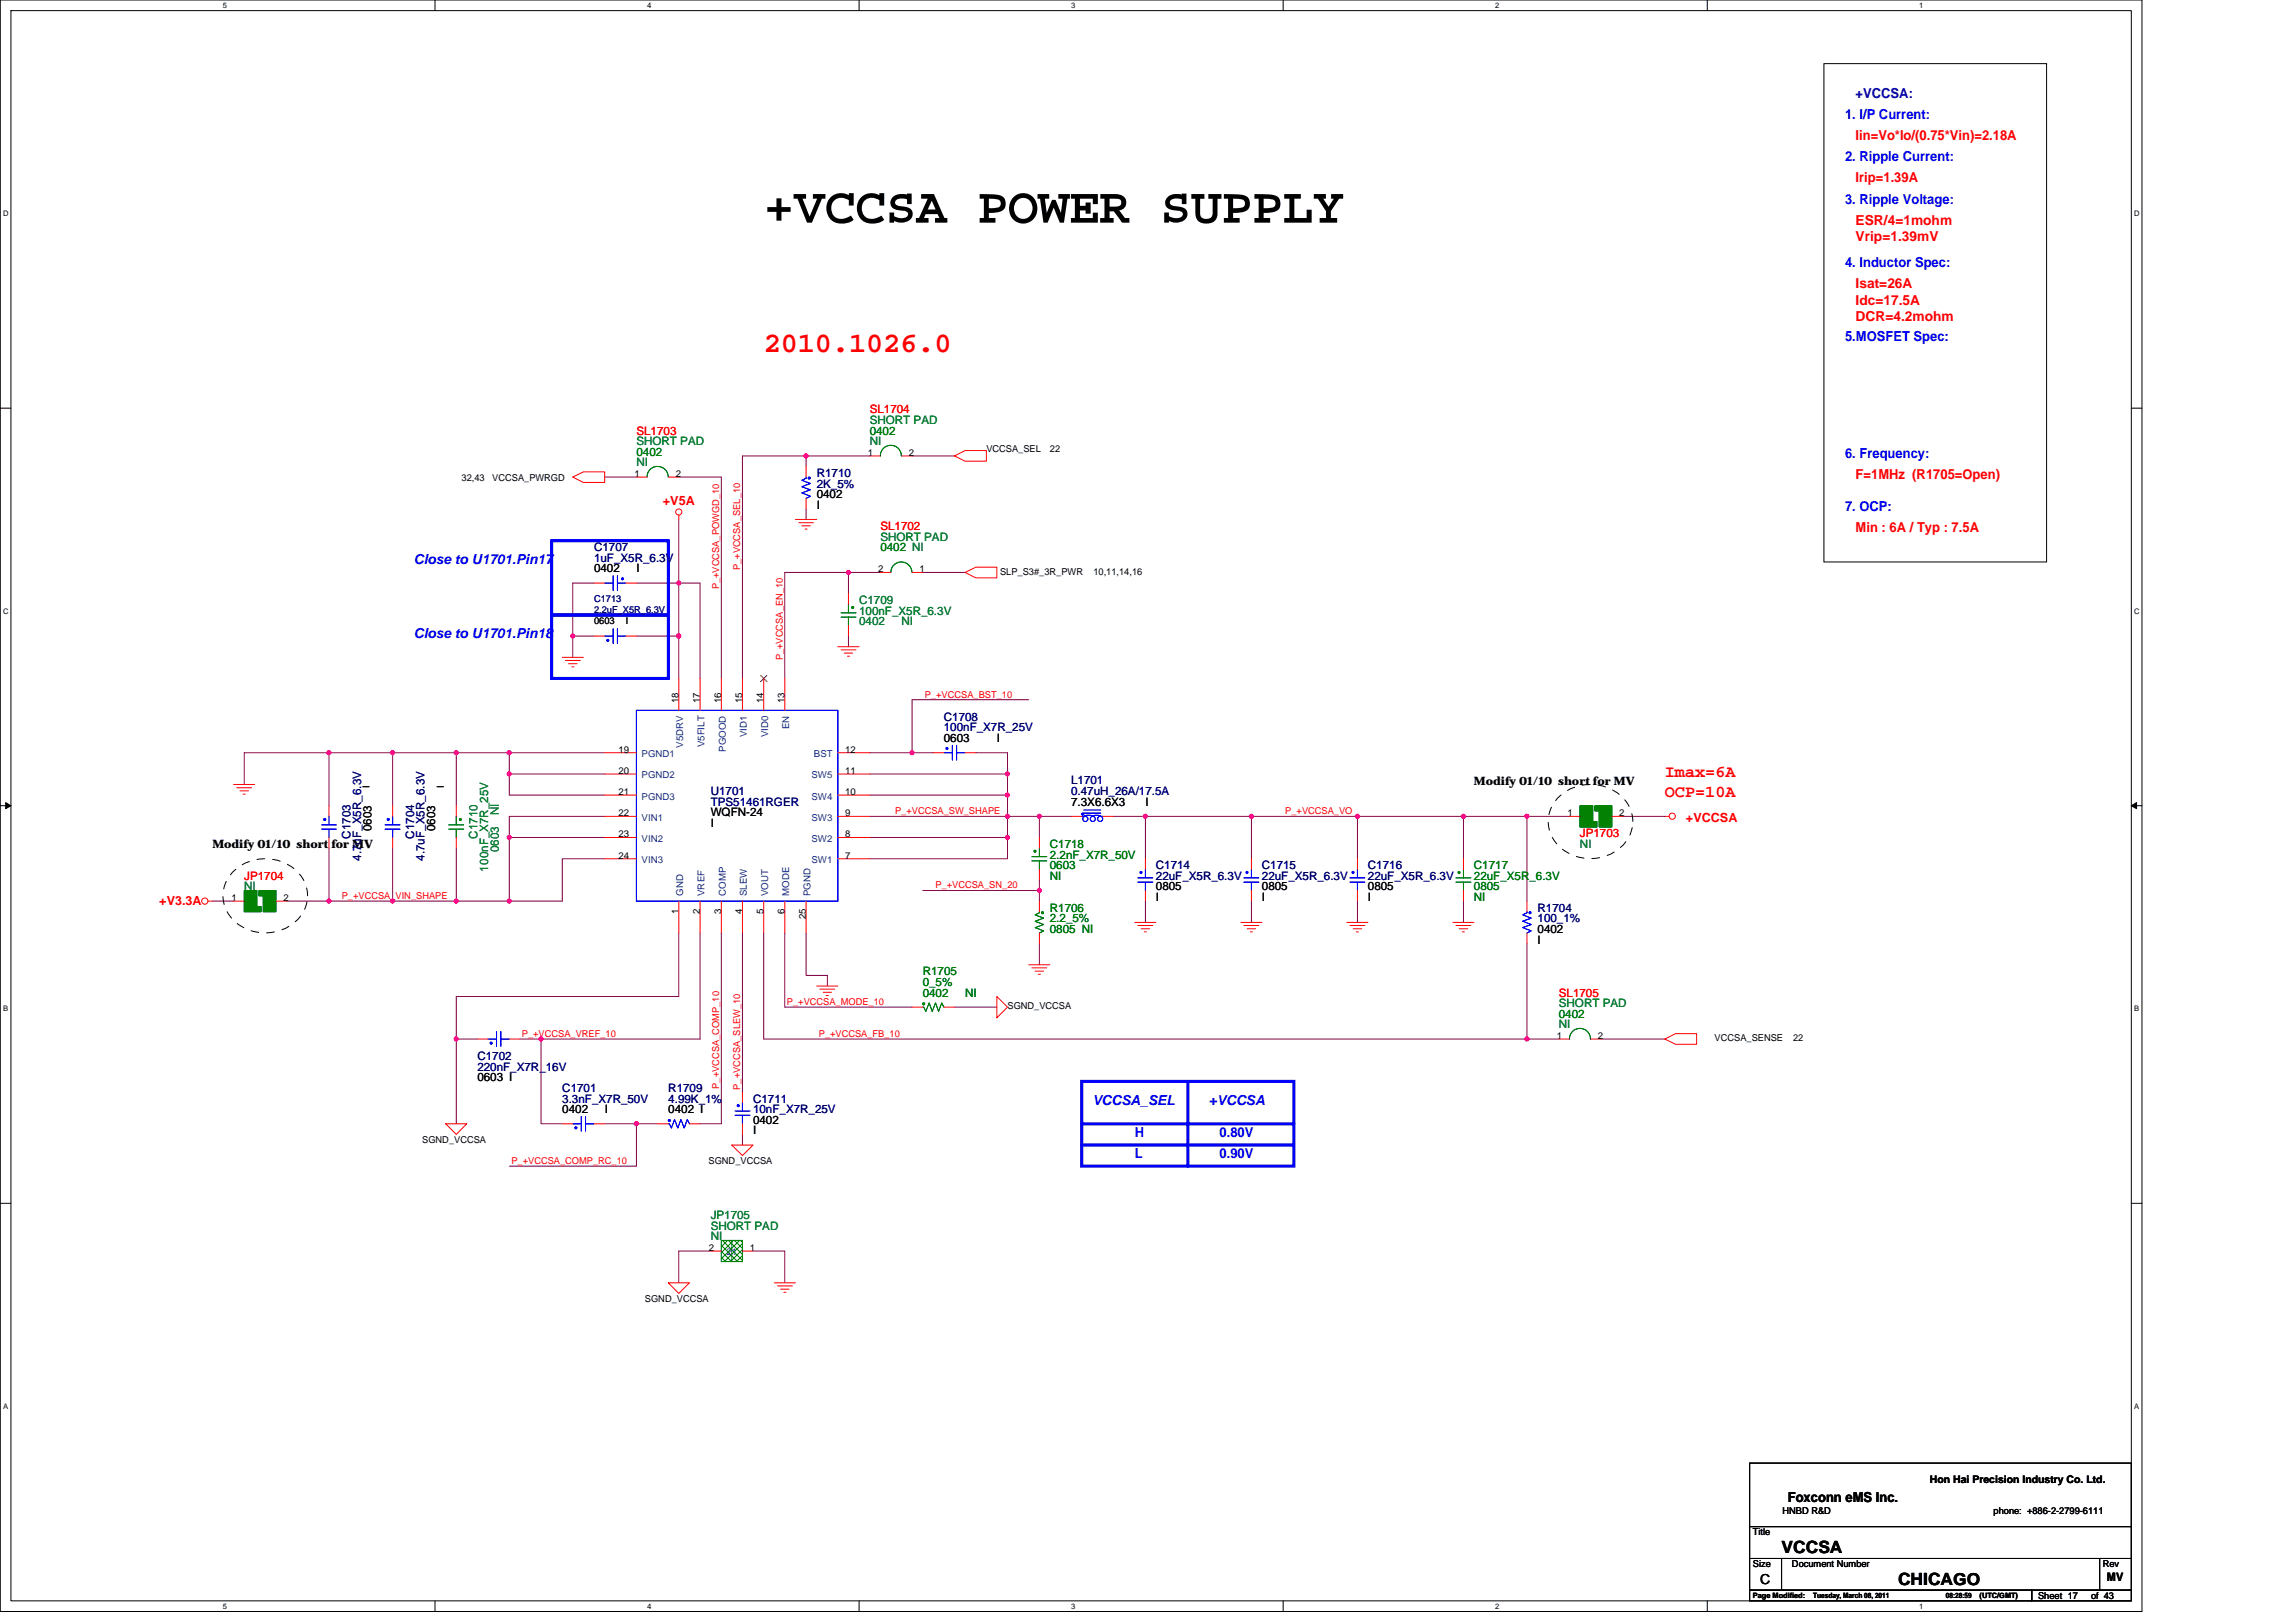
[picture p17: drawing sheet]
<svg xmlns="http://www.w3.org/2000/svg" width="297mm" height="210mm" viewBox="0 0 297 210" stroke-linecap="round" stroke-linejoin="round" font-family="sans-serif">
<defs><g id="words">
<text font-size="6.6" x="98.8" y="28.8">+VCCSA POWER SUPPLY</text>
<text font-size="3.7" fill="#f00" x="98.8" y="45.6">2010.1026.0</text>
<g font-size="2.2" fill="#f00">
<text x="215.4" y="100.6">Imax=6A</text>
<text x="215.4" y="103.1">OCP=10A</text>
</g>
<g font-size="2.2">
<text x="230.5" y="200.9">VCCSA</text>
<text x="245.6" y="205">CHICAGO</text>
</g>
<g font-size="1.8" fill="#00f">
<text x="238.7" y="15.4">1. I/P Current:</text>
<text x="238.7" y="20.8">2. Ripple Current:</text>
<text x="238.7" y="26.4">3. Ripple Voltage:</text>
<text x="238.7" y="34.6">4. Inductor Spec:</text>
<text x="238.7" y="44.2">5.MOSFET Spec:</text>
<text x="238.7" y="59.3">6. Frequency:</text>
<text x="238.7" y="66.1">7. OCP:</text>
<text x="53.5" y="73">Close to U1701.Pin17</text>
<text x="53.5" y="82.5">Close to U1701.Pin18</text>
<text x="141.3" y="142.9">VCCSA_SEL</text>
<text x="156.4" y="142.9">+VCCSA</text>
<text x="146.8" y="149.8">L</text>
<text x="146.8" y="147">H</text>
<text x="157.8" y="147">0.80V</text>
<text x="157.8" y="149.8">0.90V</text>
</g>
<text font-size="1.8" fill="#0000a0" x="240.1" y="12.6">+VCCSA:</text>
<g font-size="1.8" fill="#f00">
<text x="240.1" y="18.1">Iin=Vo*Io/(0.75*Vin)=2.18A</text>
<text x="240.1" y="23.6">Irip=1.39A</text>
<text x="240.1" y="29.1">ESR/4=1mohm</text>
<text x="240.1" y="31.2">Vrip=1.39mV</text>
<text x="240.1" y="37.3">Isat=26A</text>
<text x="240.1" y="39.4">Idc=17.5A</text>
<text x="240.1" y="41.6">DCR=4.2mohm</text>
<text x="240.1" y="62">F=1MHz (R1705=Open)</text>
<text x="240.1" y="68.9">Min : 6A / Typ : 7.5A</text>
</g>
<g font-size="1.8">
<text x="231.3" y="194.4">Foxconn eMS Inc.</text>
<text x="227.7" y="205">C</text>
</g>
<g font-size="1.6" fill="#f00">
<text x="85.8" y="65.3">+V5A</text>
<text x="218.1" y="106.3">+VCCSA</text>
<text x="20.6" y="117.1">+V3.3A</text>
</g>
<g font-size="1.5" fill="#f00">
<text x="112.5" y="53.5">SL1704</text>
<text x="82.3" y="56.2">SL1703</text>
<text x="113.9" y="68.6">SL1702</text>
<text x="31.6" y="113.8">JP1704</text>
<text x="204.4" y="108.4">JP1703</text>
<text x="201.7" y="128.9">SL1705</text>
</g>
<g font-size="1.5" fill="#008040">
<text x="82.3" y="57.6">SHORT PAD</text>
<text x="112.5" y="54.8">SHORT PAD</text>
<text x="112.5" y="57.6">NI</text>
<text x="82.3" y="60.3">NI</text>
<text x="113.9" y="69.9">SHORT PAD</text>
<text x="111.1" y="78.2">C1709</text>
<text x="111.1" y="79.5">100nF_X5R_6.3V</text>
<text x="111.1" y="80.9">0402</text>
<text x="116.6" y="80.9">NI</text>
<text x="64.5" y="105.5" transform="rotate(-90 64.5 105.5)">NI</text>
<text x="61.8" y="108.5" transform="rotate(-90 61.8 108.5)">C1710</text>
<text x="63.2" y="112.8" transform="rotate(-90 63.2 112.8)">100nF_X7R_25V</text>
<text x="64.5" y="110.3" transform="rotate(-90 64.5 110.3)">0603</text>
<text x="204.4" y="109.7">NI</text>
<text x="31.6" y="115.2">NI</text>
<text x="201.7" y="130.3">SHORT PAD</text>
<text x="201.7" y="133">NI</text>
<text x="91.9" y="159.1">SHORT PAD</text>
<text x="91.9" y="160.5">NI</text>
<text x="91.9" y="157.7">JP1705</text>
</g>
<g font-size="1.5" fill="#008000">
<text x="82.3" y="59">0402</text>
<text x="112.5" y="56.2">0402</text>
<text x="113.9" y="71.3">0402 NI</text>
<text x="135.8" y="109.7">C1718</text>
<text x="135.8" y="111.1">2.2nF_X7R_50V</text>
<text x="135.8" y="112.5">0603</text>
<text x="135.8" y="113.8">NI</text>
<text x="190.7" y="112.5">C1717</text>
<text x="190.7" y="113.8">22uF_X5R_6.3V</text>
<text x="135.8" y="117.9">R1706</text>
<text x="135.8" y="119.3">2.2_5%</text>
<text x="190.7" y="115.2">0805</text>
<text x="190.7" y="116.6">NI</text>
<text x="135.8" y="120.7">0805 NI</text>
<text x="119.4" y="126.2">R1705</text>
<text x="119.4" y="127.6">0_5%</text>
<text x="119.4" y="128.9">0402</text>
<text x="124.9" y="128.9">NI</text>
<text x="201.7" y="131.7">0402</text>
</g>
<g font-size="1.5" fill="#000080">
<text x="105.7" y="61.7">R1710</text>
<text x="105.7" y="63.1">2K_5%</text>
<text x="76.9" y="71.3">C1707</text>
<text x="76.9" y="72.7">1uF_X5R_6.3V</text>
<text x="122.1" y="93.3">C1708</text>
<text x="122.1" y="94.6">100nF_X7R_25V</text>
<text x="138.6" y="101.5">L1701</text>
<text x="91.9" y="102.8">U1701</text>
<text x="91.9" y="104.2">TPS51461RGER</text>
<text x="138.6" y="102.8">0.47uH_26A/17.5A</text>
<text x="45.3" y="108.5" transform="rotate(-90 45.3 108.5)">C1703</text>
<text x="46.7" y="111.4" transform="rotate(-90 46.7 111.4)">4.7uF_X5R_6.3V</text>
<text x="53.6" y="108.5" transform="rotate(-90 53.6 108.5)">C1704</text>
<text x="54.9" y="111.4" transform="rotate(-90 54.9 111.4)">4.7uF_X5R_6.3V</text>
<text x="149.5" y="112.5">C1714</text>
<text x="149.5" y="113.8">22uF_X5R_6.3V</text>
<text x="163.3" y="112.5">C1715</text>
<text x="163.3" y="113.8">22uF_X5R_6.3V</text>
<text x="177" y="112.5">C1716</text>
<text x="177" y="113.8">22uF_X5R_6.3V</text>
<text x="198.9" y="117.9">R1704</text>
<text x="198.9" y="119.3">100_1%</text>
<text x="61.8" y="137.1">C1702</text>
<text x="61.8" y="138.5">220nF_X7R_16V</text>
<text x="72.7" y="141.3">C1701</text>
<text x="72.7" y="142.6">3.3nF_X7R_50V</text>
<text x="86.5" y="141.3">R1709</text>
<text x="86.5" y="142.6">4.99K_1%</text>
<text x="97.4" y="142.6">C1711</text>
<text x="97.4" y="144">10nF_X7R_25V</text>
</g>
<g font-size="1.5">
<text x="105.7" y="64.5">0402</text>
<text x="105.7" y="65.8">I</text>
<text x="76.9" y="74.1">0402</text>
<text x="82.3" y="74.1">I</text>
<text x="122.1" y="96">0603</text>
<text x="129" y="96">I</text>
<text x="190.7" y="101.5">Modify 01/10 short for MV</text>
<text x="48.1" y="107.5" transform="rotate(-90 48.1 107.5)">0603</text>
<text x="56.3" y="107.5" transform="rotate(-90 56.3 107.5)">0603</text>
<text x="91.9" y="107">I</text>
<text x="91.9" y="105.6">WQFN-24</text>
<text x="138.6" y="104.2">7.3X6.6X3</text>
<text x="148.2" y="104.2">I</text>
<text x="27.5" y="109.7">Modify 01/10 short for MV</text>
<text x="149.5" y="115.2">0805</text>
<text x="149.5" y="116.6">I</text>
<text x="163.3" y="115.2">0805</text>
<text x="163.3" y="116.6">I</text>
<text x="177" y="115.2">0805</text>
<text x="177" y="116.6">I</text>
<text x="198.9" y="120.7">0402</text>
<text x="198.9" y="122.1">I</text>
<text x="61.8" y="139.9">0603 I</text>
<text x="72.7" y="144">0402</text>
<text x="78.2" y="144">I</text>
<text x="86.5" y="144">0402 I</text>
<text x="97.4" y="145.4">0402</text>
<text x="97.4" y="146.7">I</text>
<text x="272.6" y="204.5">MV</text>
</g>
<text font-size="1.4" x="249.7" y="191.9">Hon Hai Precision Industry Co. Ltd.</text>
<g font-size="1.2">
<text x="112.3" y="59">1</text>
<text x="117.6" y="59">2</text>
<text x="127.6" y="58.5">VCCSA_SEL</text>
<text x="135.8" y="58.5">22</text>
<text x="59.7" y="62.2">32,43</text>
<text x="63.7" y="62.2">VCCSA_PWRGD</text>
<text x="82.1" y="61.7">1</text>
<text x="87.4" y="61.7">2</text>
<text x="113.6" y="74">2</text>
<text x="119" y="74">1</text>
<text x="129.4" y="74.4">SLP_S3#_3R_PWR</text>
<text x="141.5" y="74.4">10,11,14,16</text>
<text x="76.9" y="80.7">0603</text>
<text x="81" y="80.7">I</text>
<text x="87.8" y="91" transform="rotate(-90 87.8 91)">18</text>
<text x="90.5" y="91" transform="rotate(-90 90.5 91)">17</text>
<text x="93.3" y="91" transform="rotate(-90 93.3 91)">16</text>
<text x="96" y="91" transform="rotate(-90 96 91)">15</text>
<text x="98.8" y="91" transform="rotate(-90 98.8 91)">14</text>
<text x="101.5" y="91" transform="rotate(-90 101.5 91)">13</text>
<text x="47.8" y="101.9" transform="rotate(-90 47.8 101.9)">I</text>
<text x="57.4" y="101.9" transform="rotate(-90 57.4 101.9)">I</text>
<text x="80" y="100.1">20</text>
<text x="80" y="97.4">19</text>
<text x="109.3" y="100.1">11</text>
<text x="109.3" y="97.4">12</text>
<text x="80" y="105.6">22</text>
<text x="80" y="102.8">21</text>
<text x="109.3" y="105.6">9</text>
<text x="109.3" y="102.8">10</text>
<text x="202.8" y="105.6">1</text>
<text x="209.5" y="105.6">2</text>
<text x="80" y="111.1">24</text>
<text x="80" y="108.3">23</text>
<text x="109.3" y="111.1">7</text>
<text x="109.3" y="108.3">8</text>
<text x="30" y="116.6">1</text>
<text x="36.7" y="116.6">2</text>
<text x="87.8" y="118.2" transform="rotate(-90 87.8 118.2)">1</text>
<text x="90.5" y="118.2" transform="rotate(-90 90.5 118.2)">2</text>
<text x="93.3" y="118.2" transform="rotate(-90 93.3 118.2)">3</text>
<text x="96" y="118.2" transform="rotate(-90 96 118.2)">4</text>
<text x="98.8" y="118.2" transform="rotate(-90 98.8 118.2)">5</text>
<text x="101.5" y="118.2" transform="rotate(-90 101.5 118.2)">6</text>
<text x="104.3" y="118.9" transform="rotate(-90 104.3 118.9)">25</text>
<text x="130.3" y="130.6">SGND_VCCSA</text>
<text x="201.4" y="134.4">1</text>
<text x="206.7" y="134.4">2</text>
<text x="221.8" y="134.7">VCCSA_SENSE</text>
<text x="232" y="134.7">22</text>
<text x="54.6" y="147.9">SGND_VCCSA</text>
<text x="91.7" y="150.6">SGND_VCCSA</text>
<text x="91.7" y="161.8">2</text>
<text x="97" y="161.8">1</text>
<text x="83.4" y="168.5">SGND_VCCSA</text>
<text x="230.6" y="195.9">HNBD R&amp;D</text>
<text x="257.9" y="195.9">phone: +886-2-2799-6111</text>
<text x="226.8" y="198.6">Title</text>
<text x="226.8" y="202.8">Size</text>
<text x="231.8" y="202.8">Document Number</text>
<text x="272" y="202.8">Rev</text>
<text x="263.7" y="206.9">Sheet 17</text>
<text x="270.5" y="206.9">of 43</text>
</g>
<g font-size="1.2" fill="#000080">
<text x="76.9" y="77.9">C1713</text>
<text x="76.9" y="79.3">2.2uF_X5R_6.3V</text>
</g>
<g font-size="1.2" fill="#f00">
<text x="93" y="76.3" transform="rotate(-90 93 76.3)">P_+VCCSA_POWGD_10</text>
<text x="95.8" y="73.8" transform="rotate(-90 95.8 73.8)">P_+VCCSA_SEL_10</text>
<text x="101.3" y="85.4" transform="rotate(-90 101.3 85.4)">P_+VCCSA_EN_10</text>
<text x="119.7" y="90.3">P_+VCCSA_BST_10</text>
<text x="115.8" y="105.3">P_+VCCSA_SW_SHAPE</text>
<text x="166.3" y="105.3">P_+VCCSA_VO</text>
<text x="44.2" y="116.3">P_+VCCSA_VIN_SHAPE</text>
<text x="121" y="114.9">P_+VCCSA_SN_20</text>
<text x="101.8" y="130">P_+VCCSA_MODE_10</text>
<text x="67.5" y="134.2">P_+VCCSA_VREF_10</text>
<text x="105.9" y="134.2">P_+VCCSA_FB_10</text>
<text x="93" y="140.9" transform="rotate(-90 93 140.9)">P_+VCCSA_COMP_10</text>
<text x="95.8" y="141" transform="rotate(-90 95.8 141)">P_+VCCSA_SLEW_10</text>
<text x="66.2" y="150.6">P_+VCCSA_COMP_RC_10</text>
</g>
<g font-size="1.2" fill="#004080">
<text x="96.6" y="95.4" transform="rotate(-90 96.6 95.4)">VID1</text>
<text x="99.4" y="95.4" transform="rotate(-90 99.4 95.4)">VID0</text>
<text x="102.1" y="94.3" transform="rotate(-90 102.1 94.3)">EN</text>
<text x="83" y="100.7">PGND2</text>
<text x="83" y="98">PGND1</text>
<text x="88.4" y="96.8" transform="rotate(-90 88.4 96.8)">V5DRV</text>
<text x="91.1" y="96.7" transform="rotate(-90 91.1 96.7)">V5FILT</text>
<text x="93.9" y="97.2" transform="rotate(-90 93.9 97.2)">PGOOD</text>
<text x="105" y="100.7">SW5</text>
<text x="105.3" y="98">BST</text>
<text x="83" y="106.2">VIN1</text>
<text x="83" y="103.4">PGND3</text>
<text x="105" y="106.2">SW3</text>
<text x="105" y="103.4">SW4</text>
<text x="83" y="111.7">VIN3</text>
<text x="83" y="108.9">VIN2</text>
<text x="105" y="111.7">SW1</text>
<text x="105" y="108.9">SW2</text>
<text x="88.4" y="115.9" transform="rotate(-90 88.4 115.9)">GND</text>
<text x="91.1" y="115.9" transform="rotate(-90 91.1 115.9)">VREF</text>
<text x="93.9" y="115.9" transform="rotate(-90 93.9 115.9)">COMP</text>
<text x="96.6" y="115.9" transform="rotate(-90 96.6 115.9)">SLEW</text>
<text x="99.4" y="115.9" transform="rotate(-90 99.4 115.9)">VOUT</text>
<text x="102.1" y="115.9" transform="rotate(-90 102.1 115.9)">MODE</text>
<text x="104.9" y="115.9" transform="rotate(-90 104.9 115.9)">PGND</text>
<text x="94" y="162.4">2</text>
<text x="94.7" y="162.4">1</text>
</g>
<g font-size="1">
<text x="28.8" y="1">5</text>
<text x="83.7" y="1">4</text>
<text x="138.6" y="1">3</text>
<text x="193.4" y="1">2</text>
<text x="248.3" y="1">1</text>
<text x=".4" y="28">D</text>
<text x="276.1" y="28">D</text>
<text x=".4" y="79.4">C</text>
<text x="276.1" y="79.4">C</text>
<text x=".4" y="130.9">B</text>
<text x="276.1" y="130.9">B</text>
<text x=".4" y="182.3">A</text>
<text x="276.1" y="182.3">A</text>
<text x="28.8" y="208.2">5</text>
<text x="83.7" y="208.2">4</text>
<text x="138.6" y="208.2">3</text>
<text x="193.4" y="208.2">2</text>
<text x="226.8" y="206.8">Page Modified:</text>
<text x="234.6" y="206.8">Tuesday, March 08, 2011</text>
<text x="248.3" y="208.2">1</text>
<text x="251.7" y="206.8">08:28:59</text>
<text x="256.1" y="206.8">(UTC/GMT)</text>
</g>
</g></defs>
<path d="M0 0h277.1v208.5h-277.1zM1.4 1.4h274.3v205.7h-274.3z" fill="none" stroke="#000" stroke-width=".13"/>
<g fill="#fff">
<path d="M28.8 .1h.6v1.1h-.6z"/>
<path d="M28.8 207.3h.6v1.1h-.6z"/>
</g>
<path d="M56.3 0v1.4M56.3 207.1v1.4" fill="none" stroke="#000" stroke-width=".13"/>
<g fill="#fff">
<path d="M83.7 .1h.6v1.1h-.6z"/>
<path d="M83.7 207.3h.6v1.1h-.6z"/>
</g>
<path d="M111.1 0v1.4M111.1 207.1v1.4" fill="none" stroke="#000" stroke-width=".13"/>
<g fill="#fff">
<path d="M138.6 .1h.5v1.1h-.5z"/>
<path d="M138.6 207.3h.5v1.1h-.5z"/>
</g>
<path d="M166 0v1.4M166 207.1v1.4" fill="none" stroke="#000" stroke-width=".13"/>
<g fill="#fff">
<path d="M193.4 .1h.6v1.1h-.6z"/>
<path d="M193.4 207.3h.6v1.1h-.6z"/>
</g>
<path d="M220.9 0v1.4M220.9 207.1v1.4" fill="none" stroke="#000" stroke-width=".13"/>
<g fill="#fff">
<path d="M248.3 .1h.6v1.1h-.6z"/>
<path d="M248.3 207.3h.6v1.1h-.6z"/>
<path d="M.4 27.1h.7v1.1h-.7z"/>
<path d="M276.1 27.1h.7v1.1h-.7z"/>
<path d="M.4 78.5h.7v1.1h-.7z"/>
<path d="M276.1 78.5h.7v1.1h-.7z"/>
</g>
<path d="M0 52.8h1.4M275.7 52.8h1.4" fill="none" stroke="#000" stroke-width=".13"/>
<g fill="#fff">
<path d="M.4 130h.7v1.1h-.7z"/>
<path d="M276.1 130h.7v1.1h-.7z"/>
</g>
<path d="M0 104.2h1.4M275.7 104.2h1.4" fill="none" stroke="#000" stroke-width=".13"/>
<path d="M.7 103.8l.7 .4-.7 .4zM275.7 104.2l.7-.4v.8z" fill="#000" stroke="#000" stroke-width=".13"/>
<g fill="#fff">
<path d="M.4 181.4h.7v1.1h-.7z"/>
<path d="M276.1 181.4h.7v1.1h-.7z"/>
</g>
<path d="M236 8.2h28.8v64.5h-28.8zM0 155.7h1.4M275.7 155.7h1.4M226.4 189.3h49.3v8.2h-49.3zM226.4 197.5h49.3v4.1h-49.3zM226.4 201.6h4.1v4.1h-4.1zM226.4 205.7h36.4v1.4h-36.4zM230.5 201.6h41.1v4.1h-41.1zM262.8 205.7h12.9v1.4h-12.9zM271.6 201.6h4.1v4.1h-4.1z" fill="none" stroke="#000" stroke-width=".13"/>
<g fill="none" stroke="#800040" stroke-width=".13">
<path d="M104.3 59h8.2M118 59h5.5M76.9 75.4h-2.8v6.9M78.2 61.7h4.1M82.3 75.4h5.5M87.8 61.7h5.5v26.1M87.8 75.4h2.8v12.4M87.8 75.4v6.9M87.8 67.2v8.2M104.3 60.3v-1.3h-8.2v28.8M104.3 65.8v1.4M109.8 74.1v2.7"/>
<path d="M109.8 74.1h-8.3v13.7M109.8 74.1h4.1M119.4 74.1h5.5M42.6 97.4h8.2v6.8M50.8 97.4h8.2v6.8M59 97.4h6.9M65.9 97.4h12.3M65.9 97.4v2.7M74.1 82.3v2.7M74.1 82.3h2.8M82.3 82.3h5.5M87.8 82.3v5.5"/>
<path d="M109.8 82.3v1.4M112.5 97.4h5.5M118 97.4h2.8M126.2 97.4h4.1v2.7M133.1 90.5h-15.1v6.9M27.5 116.6h2.7M31.6 101.5v-4.1h11v6.8M37.1 116.6h5.5M42.6 109.7v6.9M42.6 116.6h8.2M50.8 116.6h8.2M50.8 109.7v6.9"/>
<path d="M59 109.7v6.9M59 116.6h6.9M65.9 100.1v2.8h12.3M65.9 108.4v8.2M65.9 100.1h12.3M65.9 108.4h12.3M78.2 105.6h-12.3v2.8M78.2 111.1h-5.5v5.5h-6.8M112.5 100.1h17.8M112.5 108.4h17.8v2.7h-17.8M112.5 102.9h17.8M112.5 105.6h17.8"/>
<path d="M119.4 115.2h15.1M130.3 105.6h4.2M130.3 100.1v2.8M130.3 102.9v2.7M130.3 105.6v2.8M134.5 115.2v1.4M134.5 113.9v1.3M134.5 105.6h4.1M134.5 105.6v2.8M144.1 105.6h4.1v5.5M148.2 116.6v2.7M148.2 105.6h13.7"/>
<path d="M161.9 105.6h13.7M161.9 105.6v5.5M161.9 116.6v2.7M175.6 105.6v5.5M175.6 105.6h13.7M175.6 116.6v2.7M189.3 105.6v5.5M189.3 116.6v2.7M189.3 105.6h8.2M197.5 105.6h5.5M197.5 105.6v11M209.9 105.6h5.5"/>
<path d="M59 134.4h2.8M59 134.4v11M67.2 134.4h2.8v11h2.7M87.8 120.7v8.2h-28.8v5.5M90.6 120.7v13.7h-20.6M93.3 120.7v24.7h-2.7M96.1 120.7v20.6M98.8 120.7v13.7h98.7M101.5 120.7v9.6h16.5M104.3 120.7v5.5h2.7v1.4M123.5 130.3h5.5M134.5 122.1v2.7"/>
<path d="M197.5 122.1v12.3M197.5 134.4h4.2M207.2 134.4h8.2M78.2 145.4h4.1M82.3 145.4h2.8M82.3 145.4v5.5h-16.4M96.1 146.8v1.3M91.9 161.9h-4.1v4.1M97.4 161.9h4.1v4.1"/>
</g>
<g fill="#f0f" stroke="#f0f" stroke-width=".13">
<circle cx="109.8" cy="74" r=".27"/>
<circle cx="104.3" cy="59" r=".27"/>
<circle cx="87.8" cy="82.3" r=".27"/>
<circle cx="74.1" cy="82.3" r=".27"/>
<circle cx="87.8" cy="75.4" r=".27"/>
<circle cx="65.9" cy="100.1" r=".27"/>
<circle cx="65.9" cy="97.4" r=".27"/>
<circle cx="59" cy="97.4" r=".27"/>
<circle cx="65.9" cy="116.6" r=".27"/>
<circle cx="65.9" cy="108.3" r=".27"/>
<circle cx="59" cy="134.4" r=".27"/>
<circle cx="70" cy="134.4" r=".27"/>
<circle cx="130.3" cy="100.1" r=".27"/>
<circle cx="130.3" cy="102.9" r=".27"/>
<circle cx="130.3" cy="108.3" r=".27"/>
<circle cx="148.2" cy="105.6" r=".27"/>
<circle cx="175.6" cy="105.6" r=".27"/>
<circle cx="189.3" cy="105.6" r=".27"/>
<circle cx="161.9" cy="105.6" r=".27"/>
<circle cx="42.5" cy="116.6" r=".27"/>
<circle cx="50.8" cy="116.6" r=".27"/>
<circle cx="42.5" cy="97.4" r=".27"/>
<circle cx="50.8" cy="97.4" r=".27"/>
<circle cx="197.5" cy="105.6" r=".27"/>
<circle cx="197.5" cy="134.4" r=".27"/>
<circle cx="130.3" cy="105.6" r=".27"/>
<circle cx="59" cy="116.6" r=".27"/>
<circle cx="82.3" cy="145.4" r=".27"/>
<circle cx="134.5" cy="105.6" r=".27"/>
<circle cx="118" cy="97.4" r=".27"/>
<circle cx="134.5" cy="115.2" r=".27"/>
</g>
<g fill="none" stroke="#f00" stroke-width=".13">
<path d="M123.5 59l1.4-.7h2.7v1.4h-2.7zM74.1 61.7l1.4-.7h2.7v1.4h-2.7zM76.9 75.4h1.3M81 75.4h1.3M82.3 61.7h1.4M86.5 61.7h1.3M87.8 66.7v.5M102.9 67.2h2.8M103.3 67.6h1.9M103.7 68h1.1M104.2 68.5h.2M104.3 60.3v1.4"/>
<path d="M104.3 64.5v1.3M109.8 76.8v1.4M124.9 74.1l1.3-.7h2.8v1.4h-2.8zM72.7 85h2.8M73.1 85.4h2M73.6 85.9h1.1M74 86.3h.2M76.9 82.3h1.3M78.2 97.4h4.1M81 82.3h1.3M87.8 87.8v4.1M90.6 87.8v4.1"/>
<path d="M93.3 87.8v4.1M96.1 87.8v4.1M98.8 87.8v4.1M101.5 87.8v4.1M108.4 83.7h2.7M108.4 97.4h4.1M108.8 84.1h1.9M109.2 84.5h1.1M109.6 84.9h.3M109.8 80.9v1.4M120.8 97.4h1.3M124.9 97.4h1.3"/>
<path d="M26.9 116.6h.6M30.2 101.5h2.8M30.2 116.6h1.4M30.6 101.9h2M31 102.3h1.1M31.5 102.7h.2M35.7 116.6h1.4M59 104.2v1.4M59 108.4v1.3M78.2 111.1h4.1M78.2 108.4h4.1M78.2 105.6h4.1"/>
<path d="M78.2 102.9h4.1M78.2 100.1h4.1M87.8 116.6v4.1M90.6 116.6v4.1M93.3 116.6v4.1M96.1 116.6v4.1M98.8 116.6v4.1M101.5 116.6v4.1M104.3 116.6v4.1M108.4 111.1h4.1M108.4 108.4h4.1M108.4 105.6h4.1"/>
<path d="M108.4 102.9h4.1M108.4 100.1h4.1M134.5 108.4v1.3M134.5 112.5v1.4M134.5 116.6v1.4M138.6 105.6h1.4M142.7 105.6h1.4M146.8 119.3h2.7M147.2 119.7h1.9M148.2 111.1v1.4M148.2 115.2v1.4M160.5 119.3h2.8"/>
<path d="M160.9 119.7h2M174.2 119.3h2.8M174.6 119.7h2M175.6 111.1v1.4M175.6 115.2v1.4M188 119.3h2.7M188.4 119.7h1.9M197.5 116.6v1.4M203 105.6h1.4M208.5 105.6h1.4M215.4 105.6h.5M105.7 127.6h2.7"/>
<path d="M106.1 128h1.9M106.5 128.4h1.1M106.9 128.8h.3M118 130.3h1.4M122.1 130.3h1.4M129 128.9l1.3 1.4-1.3 1.4zM133.1 124.8h2.7M133.5 125.2h1.9M133.9 125.6h1.1M134.3 126h.3M134.5 120.7v1.4M147.6 120.2h1.1"/>
<path d="M148 120.6h.3M161.4 120.2h1.1M161.8 120.6h.2M175.1 120.2h1.1M175.5 120.6h.2M188.8 120.2h1.1M189.2 120.6h.3M197.5 120.7v1.4M215.4 134.4l1.4-.7h2.7v1.4h-2.7zM57.7 145.4h2.7l-1.4 1.4zM72.7 145.4h1.4M76.9 145.4h1.3"/>
<path d="M94.7 148.1h2.7l-1.3 1.4zM96.1 141.3v1.3M96.1 145.4v1.4M86.5 166h2.7l-1.4 1.3zM100.2 166h2.7M100.6 166.4h1.9M101 166.8h1.1M101.4 167.2h.3"/>
<circle cx="87.8" cy="66.2" r=".4"/>
<circle cx="26.5" cy="116.6" r=".4"/>
<circle cx="216.3" cy="105.6" r=".4"/>
</g>
<path d="M71.4 70h15.1v9.6h-15.1zM71.4 79.6h15.1v8.2h-15.1zM140 139.9h27.4v11h-27.4zM153.7 139.9v11M140 145.4h27.4M140 148.1h27.4" fill="none" stroke="#00f" stroke-width=".4"/>
<path d="M30.1 112.8a5.9 5.9 0 0 1 8.9 .7 4.5 4.5 0 0 1-1.9 6.5 5.8 5.8 0 0 1-7.9-2.4 4.3 4.3 0 0 1 .9-4.8zM201.6 103.2a5.9 5.9 0 0 1 8.9 .7 4.5 4.5 0 0 1-2 6.5 5.8 5.8 0 0 1-7.9-2.4 4.3 4.3 0 0 1 1-4.8z" fill="none" stroke="#000" stroke-width=".13" stroke-dasharray="1 1 1 1 1 1 1 1"/>
<g fill="none" stroke="#00f" stroke-width=".13">
<path d="M78.2 75.4h1.1M79.3 74.5v1.9M79.9 74.5v1.9M79.9 75.4h1.1M104.3 61.7v.2l-.6 .2 1.1 .4-1.1 .5 1.1 .4-1.1 .4 1.1 .4-.5 .3M78.2 82.3h1.1M79.3 81.3v2M79.9 81.3v2M79.9 82.3h1.1M82.3 91.9h26.1v24.7h-26.1zM122.1 97.4h1.1M123.2 96.4v1.9"/>
<path d="M123.8 96.4v1.9M123.8 97.4h1.1M140 105.6h.4M140.2 105.2h2.2M140.2 104.8h2.2M140.3 105.6l.5-.1 .5 .1M141.4 105.6l.5-.1 .5 .1M142.3 105.6h.4M147.2 113.6h1.9M147.2 114.1h1.9M148.2 114.1v1.1M148.2 112.5v1.1"/>
<path d="M174.6 113.6h2M174.6 114.1h2M175.6 114.1v1.1M175.6 112.5v1.1M197.5 118v.1l-.5 .3 1.1 .4-1.1 .4 1.1 .4-1.1 .4 1.1 .4-.6 .3M74.1 145.4h1.1M75.2 144.4v1.9M75.8 144.4v1.9M75.8 145.4h1.1M95.1 143.7h1.9M95.1 144.3h1.9M96.1 144.3v1.1"/>
<path d="M96.1 142.6v1.1"/>
<circle cx="140.4" cy="105.9" r=".33"/>
<circle cx="141.4" cy="105.9" r=".33"/>
<circle cx="142.3" cy="105.9" r=".33"/>
</g>
<g fill="#00f" stroke="#00f" stroke-width=".13">
<path d="M147.5 112.8h.2v.2h-.2z" fill-rule="evenodd"/>
<path d="M147.5 112.8h.2v.2h-.2z" fill-rule="evenodd"/>
<path d="M95.4 142.9h.2v.2h-.2z" fill-rule="evenodd"/>
<path d="M95.4 142.9h.2v.2h-.2z" fill-rule="evenodd"/>
<path d="M78.5 82.8h.2v.1h-.2z" fill-rule="evenodd"/>
<path d="M78.5 82.8h.2v.1h-.2z" fill-rule="evenodd"/>
<path d="M174.9 112.8h.2v.2h-.2z" fill-rule="evenodd"/>
<path d="M174.9 112.8h.2v.2h-.2z" fill-rule="evenodd"/>
<path d="M197.9 118h.1v.2h-.1z" fill-rule="evenodd"/>
<path d="M197.9 118h.1v.2h-.1z" fill-rule="evenodd"/>
<path d="M104.6 61.8h.2v.1h-.2z" fill-rule="evenodd"/>
<path d="M104.6 61.8h.2v.1h-.2z" fill-rule="evenodd"/>
<path d="M80.4 74.8h.2v.2h-.2z" fill-rule="evenodd"/>
<path d="M80.4 74.8h.2v.2h-.2z" fill-rule="evenodd"/>
<path d="M122.4 96.7h.2v.2h-.2z" fill-rule="evenodd"/>
<path d="M122.4 96.7h.2v.2h-.2z" fill-rule="evenodd"/>
<path d="M140 105.2h.2v.2h-.2z" fill-rule="evenodd"/>
<path d="M140 105.2h.2v.2h-.2z" fill-rule="evenodd"/>
<path d="M74.4 145.8h.2v.2h-.2z" fill-rule="evenodd"/>
<path d="M74.4 145.8h.2v.2h-.2z" fill-rule="evenodd"/>
</g>
<path d="M98.4 87.4l.8 .8M99.2 87.4l-.8 .8" fill="none" stroke="#804000" stroke-width=".13"/>
<g fill="none" stroke="#008000" stroke-width=".13">
<path d="M83.7 61.7a1.37 1.37 0 0 1 1.4-1.4 1.37 1.37 0 0 1 1.3 1.4M108.8 79.8h1.9M108.8 79.3h1.9M109.8 79.8v1.1M109.8 78.2v1.1M58.1 106.7h1.9M58.1 107.3h1.9M59 107.3v1.1M59 105.6v1.1M133.5 110.8h1.9M133.5 111.4h1.9M134.5 118v.1l-.6 .3 1.1 .4-1.1 .4 1.1 .4-1.1 .4 1.1 .4-.5 .3"/>
<path d="M134.5 111.4v1.1M134.5 109.7v1.1M119.4 130.3h.1l.3 .6 .4-1.1 .4 1.1 .4-1.1 .4 1.1 .4-1.1 .3 .5"/>
</g>
<g fill="#008000" stroke="#008000" stroke-width=".13">
<path d="M134.8 118h.2v.2h-.2z" fill-rule="evenodd"/>
<path d="M134.8 118h.2v.2h-.2z" fill-rule="evenodd"/>
<path d="M110.2 78.5h.2v.2h-.2z" fill-rule="evenodd"/>
<path d="M110.2 78.5h.2v.2h-.2z" fill-rule="evenodd"/>
<path d="M119.4 129.8h.2v.2h-.2z" fill-rule="evenodd"/>
<path d="M119.4 129.8h.2v.2h-.2z" fill-rule="evenodd"/>
<path d="M133.8 110h.2v.2h-.2z" fill-rule="evenodd"/>
<path d="M133.8 110h.2v.2h-.2z" fill-rule="evenodd"/>
<path d="M59.5 105.9h.1v.2h-.1z" fill-rule="evenodd"/>
<path d="M59.5 105.9h.1v.2h-.1z" fill-rule="evenodd"/>
<path d="M31.6 115.2h1.6v2.1h.6v.7h-2.2z" fill-rule="evenodd"/>
<path d="M33.5 115.2h2.2v2.8h-1.6v-2.1h-.6z" fill-rule="evenodd"/>
<path d="M31.6 115.2h1.6v2.1h.6v.7h-2.2z" fill-rule="evenodd"/>
<path d="M33.5 115.2h2.2v2.8h-1.6v-2.1h-.6z" fill-rule="evenodd"/>
<path d="M204.4 104.2h1.7v2.1h.5v.7h-2.2z" fill-rule="evenodd"/>
<path d="M206.3 104.2h2.2v2.8h-1.6v-2.1h-.6z" fill-rule="evenodd"/>
<path d="M204.4 104.2h1.7v2.1h.5v.7h-2.2z" fill-rule="evenodd"/>
<path d="M206.3 104.2h2.2v2.8h-1.6v-2.1h-.6z" fill-rule="evenodd"/>
</g>
<path d="M93.3 160.5h2.8v2.7h-2.8z" fill="#fff"/>
<path d="M93.3 160.5v2.7h2.8v-2.7z" fill-rule="evenodd" fill="#008000" stroke="#008000" stroke-width=".13"/>
<path d="M94.7 160.5v2.7" fill="none" stroke="#008000" stroke-width=".13"/>
<path d="M93.3 160.5h2.8v2.7h-2.8z" fill="#fff"/>
<g fill="#008000" stroke="#008000" stroke-width=".13">
<path d="M93.3 160.5v2.7h2.8v-2.7z" fill-rule="evenodd"/>
<path d="M188.7 112.8h.1v.2h-.1z" fill-rule="evenodd"/>
<path d="M188.7 112.8h.1v.2h-.1z" fill-rule="evenodd"/>
</g>
<path d="M113.9 59a1.35 1.35 0 0 1 1.3-1.4 1.35 1.35 0 0 1 1.4 1.4M115.2 74a1.37 1.37 0 0 1 1.4-1.3 1.37 1.37 0 0 1 1.4 1.3M188.4 114.1h1.9M188.4 113.6h1.9M189.3 114.1v1.1M189.3 112.5v1.1M203 134.4a1.35 1.35 0 0 1 1.4-1.3 1.35 1.35 0 0 1 1.4 1.3M94.7 160.5v2.7" fill="none" stroke="#008000" stroke-width=".13"/>
<g fill="none" stroke="#f00" stroke-width=".13">
<path d="M112.5 59h1.4M116.6 59h1.4M113.9 74.1h1.3M118 74.1h1.4M42.6 104.2v1.4M42.6 108.4v1.3M50.8 104.2v1.4M50.8 108.4v1.3M161.9 111.1v1.4M161.9 115.2v1.4M189.3 111.1v1.4M189.3 115.2v1.4"/>
<path d="M61.8 134.4h1.3M65.9 134.4h1.3M201.7 134.4h1.3M205.8 134.4h1.4M85.1 145.4h1.4M89.2 145.4h1.4M91.9 161.9h1.4M96.1 161.9h1.3"/>
</g>
<g fill="none" stroke="#00f" stroke-width=".13">
<path d="M41.6 107.3h1.9M41.6 106.7h1.9M42.6 107.3v1.1M42.6 105.6v1.1M49.8 107.3h1.9M49.8 106.7h1.9M50.8 107.3v1.1M50.8 105.6v1.1M160.9 113.6h2M160.9 114.1h2M161.9 114.1v1.1M161.9 112.5v1.1"/>
<path d="M63.1 134.4h1.1M64.2 133.5v1.9M64.8 133.5v1.9M64.8 134.4h1.1M86.5 145.4h.1l.3 .5 .4-1.1 .4 1.1 .4-1.1 .4 1.1 .4-1.1 .3 .6"/>
</g>
<g fill="#00f" stroke="#00f" stroke-width=".13">
<path d="M63.4 134.9h.2v.1h-.2z" fill-rule="evenodd"/>
<path d="M63.4 134.9h.2v.1h-.2z" fill-rule="evenodd"/>
<path d="M86.5 144.9h.2v.2h-.2z" fill-rule="evenodd"/>
<path d="M86.5 144.9h.2v.2h-.2z" fill-rule="evenodd"/>
<path d="M50.1 105.9h.2v.2h-.2z" fill-rule="evenodd"/>
<path d="M50.1 105.9h.2v.2h-.2z" fill-rule="evenodd"/>
<path d="M161.2 112.8h.2v.2h-.2z" fill-rule="evenodd"/>
<path d="M161.2 112.8h.2v.2h-.2z" fill-rule="evenodd"/>
<path d="M41.9 105.9h.2v.2h-.2z" fill-rule="evenodd"/>
<path d="M41.9 105.9h.2v.2h-.2z" fill-rule="evenodd"/>
</g>
<g fill="#f0f" stroke="#f0f" stroke-width=".13">
<circle cx="109.8" cy="74" r=".27"/>
<circle cx="104.3" cy="59" r=".27"/>
<circle cx="87.8" cy="82.3" r=".27"/>
<circle cx="74.1" cy="82.3" r=".27"/>
<circle cx="87.8" cy="75.4" r=".27"/>
<circle cx="65.9" cy="100.1" r=".27"/>
<circle cx="65.9" cy="97.4" r=".27"/>
<circle cx="59" cy="97.4" r=".27"/>
<circle cx="65.9" cy="116.6" r=".27"/>
<circle cx="65.9" cy="108.3" r=".27"/>
<circle cx="59" cy="134.4" r=".27"/>
<circle cx="70" cy="134.4" r=".27"/>
<circle cx="130.3" cy="100.1" r=".27"/>
<circle cx="130.3" cy="102.9" r=".27"/>
<circle cx="130.3" cy="108.3" r=".27"/>
<circle cx="148.2" cy="105.6" r=".27"/>
<circle cx="175.6" cy="105.6" r=".27"/>
<circle cx="189.3" cy="105.6" r=".27"/>
<circle cx="161.9" cy="105.6" r=".27"/>
<circle cx="42.5" cy="116.6" r=".27"/>
<circle cx="50.8" cy="116.6" r=".27"/>
<circle cx="42.5" cy="97.4" r=".27"/>
<circle cx="50.8" cy="97.4" r=".27"/>
<circle cx="197.5" cy="105.6" r=".27"/>
<circle cx="197.5" cy="134.4" r=".27"/>
<circle cx="130.3" cy="105.6" r=".27"/>
<circle cx="59" cy="116.6" r=".27"/>
<circle cx="82.3" cy="145.4" r=".27"/>
<circle cx="134.5" cy="105.6" r=".27"/>
<circle cx="118" cy="97.4" r=".27"/>
<circle cx="134.5" cy="115.2" r=".27"/>
</g>
<use href="#words"/>
</svg>
